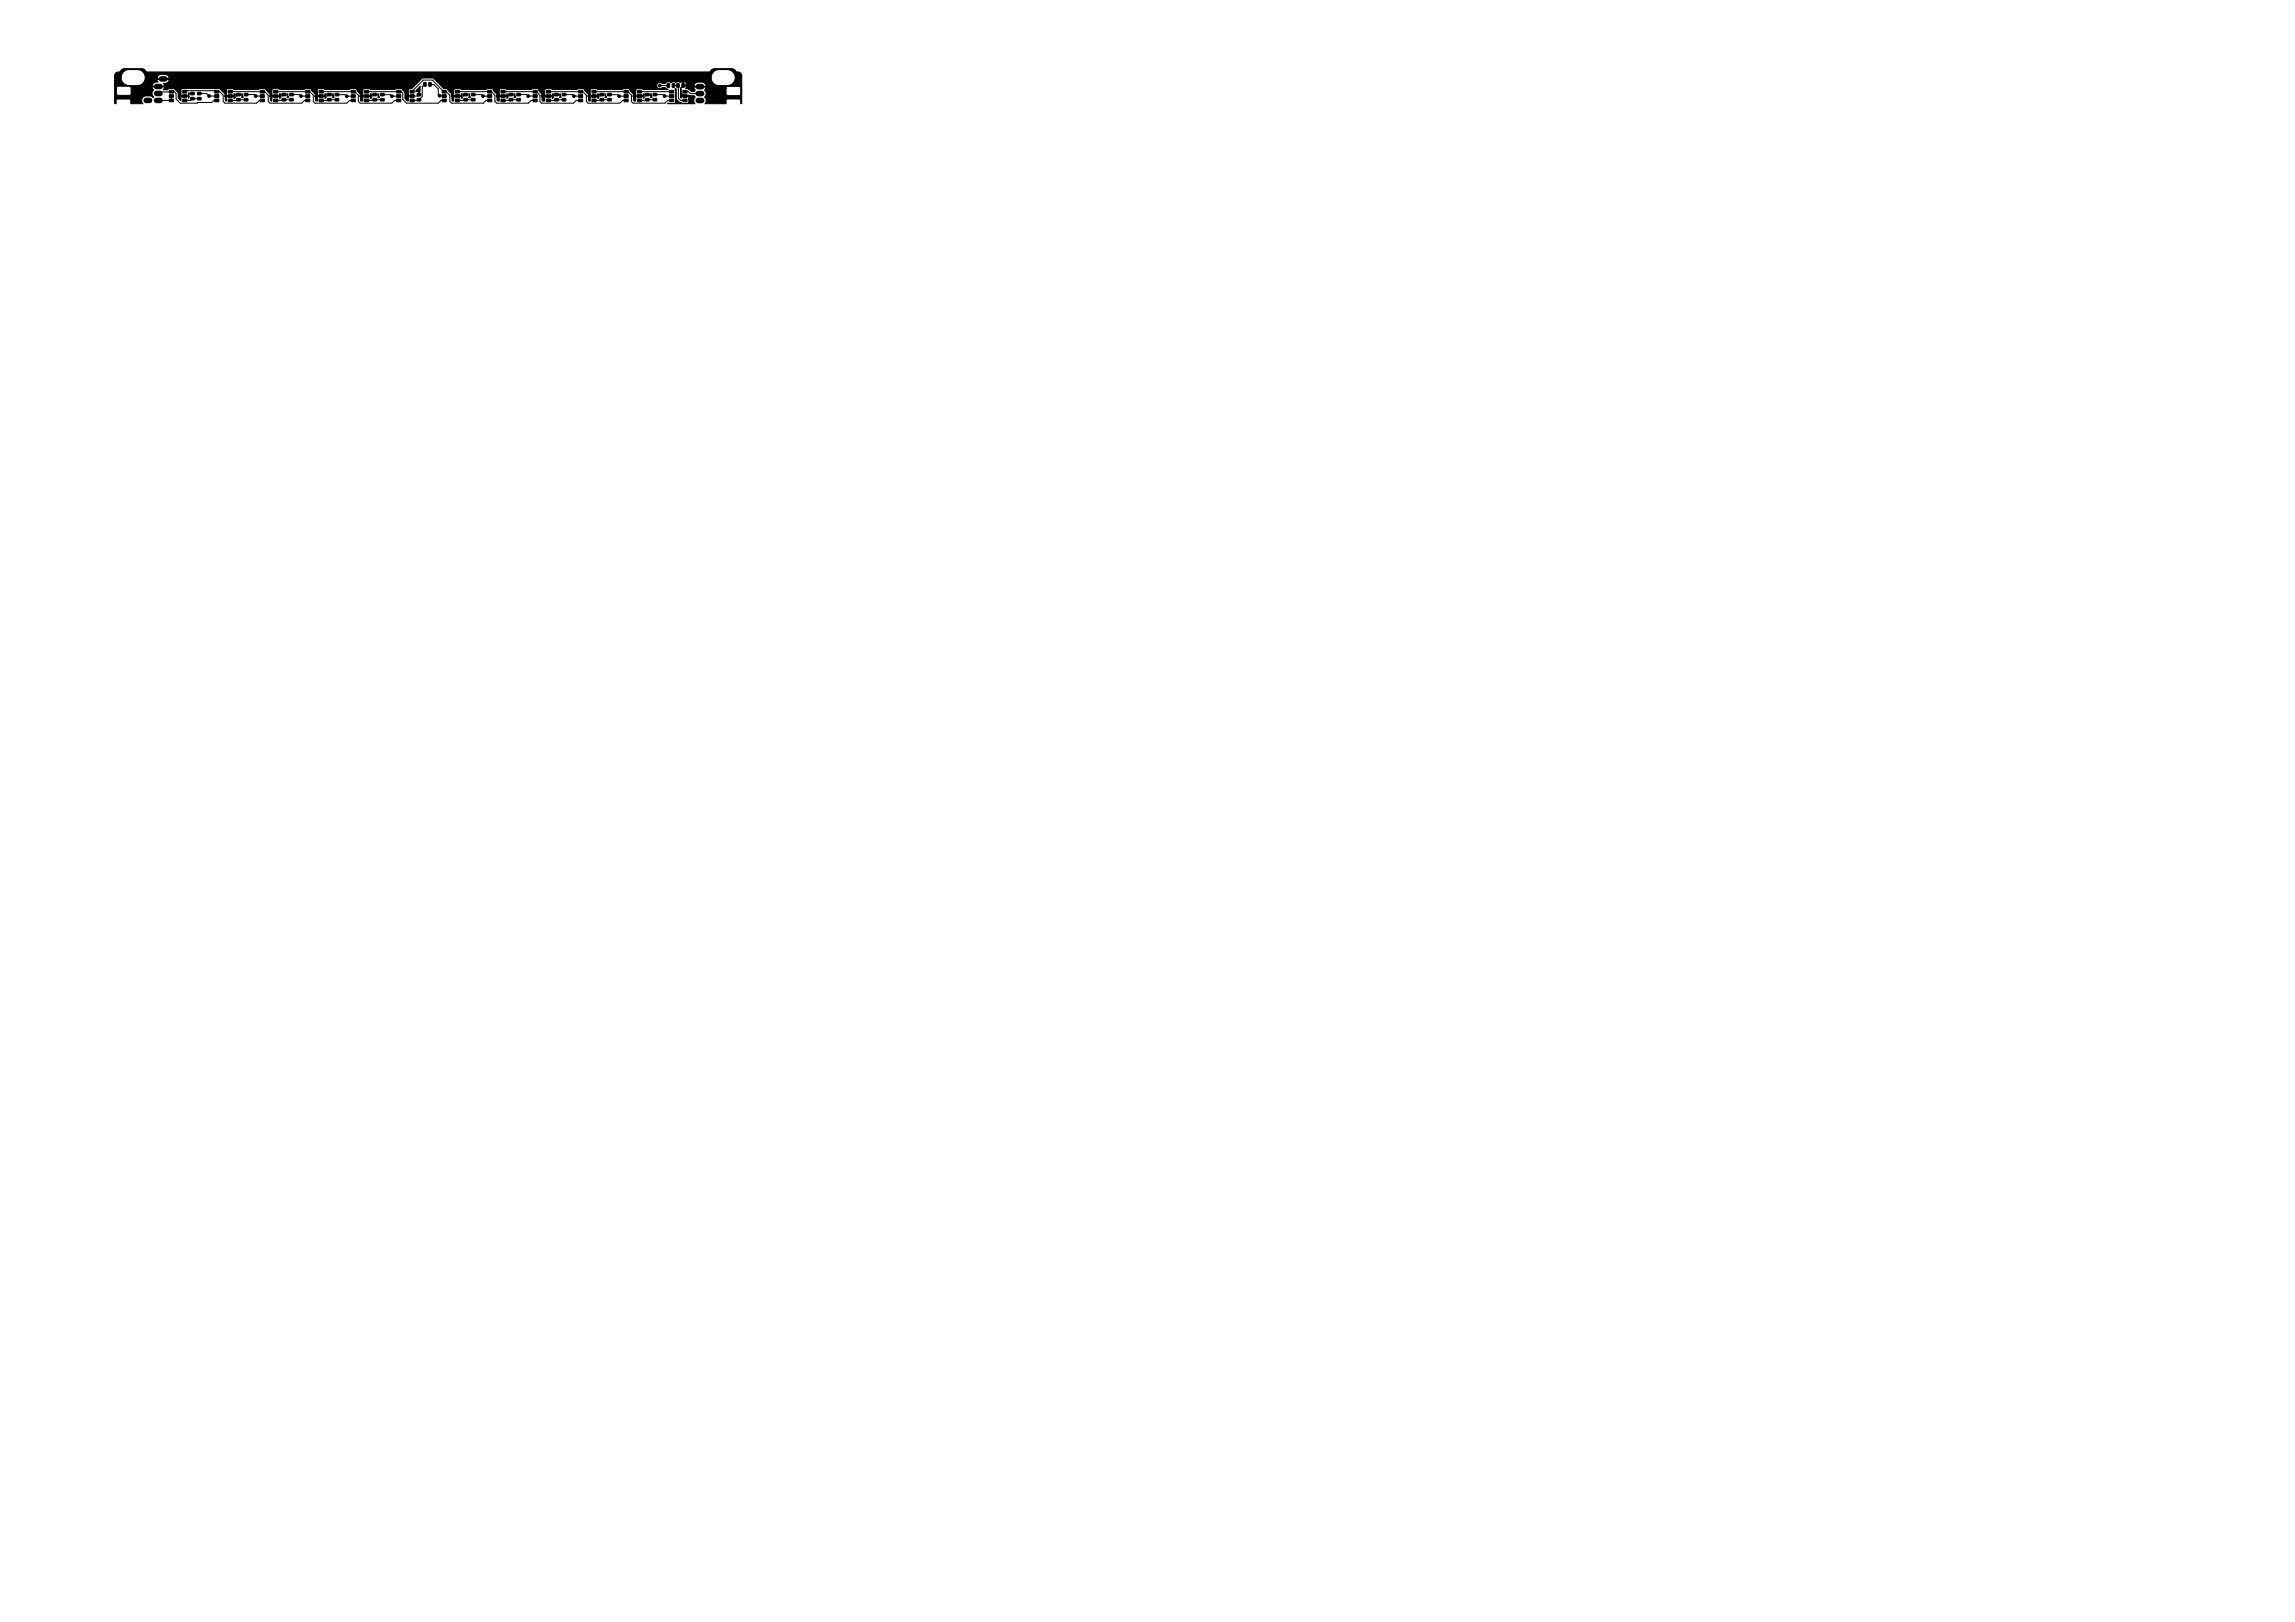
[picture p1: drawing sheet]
<svg xmlns="http://www.w3.org/2000/svg" width="841mm" height="594mm" viewBox="0 0 841 594" stroke-linecap="round" stroke-linejoin="round" font-family="sans-serif">
<path d="M53.6 36.8h1.2M57.4 31.7h1.2M57.4 34.2h1.2M57.4 36.8h1.2M59.1 28.9h1.3M255.9 31.7h1.2M255.9 34.3h1.2M255.9 36.8h1.2" fill="none" stroke="#000" stroke-width="2"/>
<g fill="#000" stroke="#000" stroke-width=".37">
<path d="M42.5 26.6l1.4-.3 .8-.8 .9-.4h6.4l.9 .4 1.1 .9h205.8l1.1-.9 .9-.4h6.4l.9 .4 1.1 .9a1.41 1.41 0 0 1 1.6 1.3v10.3h-.4l-.1-1.4-.6-.4-4.2 .1-.4 .5v1.2h-7.8a1.65 1.65 0 0 0-.1-2.5 1.64 1.64 0 0 0 0-2.5l.5-.7h7.4v2.2l.4 .5h4.4l.5-.5v-2.3l-.5-.5h-4.3l-.5 .6h-7.4l-.1-.4h-4.2l-.1 .3 .5 .8-.4 .5h-1.1l-1.3-1-.7-.1v-1h-1.1l8.4 .2v-.7l-1-.8h-1.9l-.9 .3-.5 1h-4.1v-1.3h.3v1.1h.8a.73 .73 0 0 0-.4-1.2h-1.2l-.4 .2-.6-.2-1.1 .2-1.1-.2-.7 .3-1.1-.3-.9 .5-1.3-.1a1.14 1.14 0 0 0-1.6 .2 1.14 1.14 0 0 0 .1 1.6 1.14 1.14 0 0 0 1.6-.1h1.2l.5 .5 .6 .1-9.2 .1-.5-.3h-1.8l-.4 .6 .1 2h2.5l.1-.7h3l.3 1.2h-.7l.2-.3-.1-.5h-2.4l-.1 1.2h-.2l-.1-.7h-2.5l-.1 1.7-.8-.2-.1-2.2-1.3-1.4-.2-.6-.4-.2-1.6 .1-.5 .3h-9.1l-.4-.3h-1.9l-.4 .6 .2 2h2.4l.1-.7h3l.4 1.2h-.8l.3-.3-.2-.5h-2.3l-.1 1.2h-.3l-.1-.7h-2.4l-.2 1.7-.6-.2-.2-2.4-2-2-1.6 .1-.4 .3h-9.2l-.4-.3h-1.9l-.4 .6 .2 2h2.4l.1-.7h3.1l.3 1.2h-.7l.2-.3-.1-.5h-2.4l-.1 1.2h-.3l-.1-.7h-2.4l-.2 1.7-.9-.2-.1-2.2-1.6-2.1h-1.8l-.4 .3h-9.1l-.5-.3h-1.8l-.4 .6 .1 2h2.5l.1-.7h3l.4 1.2h-.8l.3-.3-.2-.5h-2.3l-.1 1.2h-.3l-.1-.7h-2.5l-.1 1.7h-.7l-.2-2.4-1.8-2.1h-1.7l-.5 .3h-9.1l-.4-.3-1.7-.1-.6 .6 .2 2.1h2.4l.1-.7h3.1l.3 1.2h-.7l.2-.3-.1-.5h-2.4l-.1 1.2h-.3l-.1-.7h-2.4l-.2 1.7h-.5l-.2-2.4-1.6-2-1.4-.2-3.6-3.6-.6-.3-3.6 .1-3.9 3.8-1.1 .2-.2 2.3 1.5 .1 .1 .3-1.6 .2v1.5h-.3l-.9-.9-.1-2.3-1.4-1.4-1.7 .1-.4 .3h-9.1l-.5-.3h-1.8l-.4 .6 .1 2h2.5l.1-.7h3.1l.3 1.2h-.7l.2-.3-.1-.5h-2.4l-.1 1.2h-.3l-.1-.7h-2.5l-.1 1.7-.9-.2-.1-2.2-1.2-1.3-.1-.7-.5-.2-1.6 .1-.5 .3h-9.1l-.4-.3h-1.9l-.4 .6 .2 2h2.4l.1-.7h3.1l.4 1.2h-.7l.2-.3-.1-.5h-2.4l-.1 1.2h-.4l-.1-.7h-2.4l-.2 1.7-.7-.2-.1-2.4-1.5-1.8-.5-.2-1.6 .1-.4 .3h-9.2l-.4-.3h-1.9l-.4 .6 .2 2h2.4l.1-.7h3.2l.3 1.2h-.7l.3-.3-.2-.5h-2.3l-.2 1.2h-.4l-.1-.7h-2.4l-.2 1.7-.5-.2-.1-2.4-2.1-2-1.7 .1-.4 .3h-9.1l-.5-.3h-1.8l-.4 .6 .1 2h2.5l.1-.7h3.1l.4 1.2h-.7l.2-.3-.1-.5h-2.4l-.1 1.2h-.4l-.1-.7h-2.5l-.1 1.7-.4-.2-.2-2.4-2.1-1.9h-13.6l-.4 .6 .2 2h2.4l.2-1.1 1.5 .1v.3l-1.5 .2 .3 .7-.3 .7-.2-.7h-2.4l-.2 1.6-1-1-.1-2.1-1.4-1.3-1.8-.1-.6 .5h-1.6l.4-.7-.1-.4h-4.2l.3 1.3a1.65 1.65 0 0 0 .1 2.4l-.2 .2-1-.6h-1.6a1.65 1.65 0 0 0-1.5 1.1 1.65 1.65 0 0 0 .4 1.8h-4.5v-1.3l-.7-.4h-4.2l-.4 .5v1.2h-.6v-5.8h.7v2.2l.4 .5h4.4l.5-.7v-2.1l-.4-.5h-4.4l-.5 .6h-.7v-3.8h2.4l.6 1.8 .6 .6 1.6 .5 12.9 .3 .1-.4-.4-.6a1.55 1.55 0 0 0 2.1-1.6h-4.2l-.1 .4 .4 .6a1.78 1.78 0 0 0-2.2 1.3h-5.2l1.4-.5 .7-.6 .5-1.7 8.7 .3 .1-.4h198.6l.5 1.8 1.3 .9 4.1 .3 1.8-.7 1-1.3 .1-1-.1-1-1-1.2-1.8-.7-4 .2-1.4 1-.5 1.7h-198.6l-.3-.6-.8-.5-1.9-.1-.9 .4-.6 .9h-4.3l-.1-1-.5-.9-1.3-.9-1-.2-3.9 .1-1.5 1.1-.5 1.7h-2.4l.1-1.1zM62 36.3h1.5v1h-1.5zM62 34.7h1.5v1h-1.5zM62 33.1h1.5v1h-1.5zM66.9 36.3h1.5v1h-1.5zM66.9 34.7h1.5v1h-1.5zM66.9 33.1h1.5v1h-1.5zM69.9 35.7h1.2l.1 .8-1.3 .1zM69.9 33.9l1.2-.1 .1 .8-1.3 .1zM72.4 33.9l1.2-.1 .1 .8-1.3 .1zM72.4 35.7h1.2l.1 .8-1.2 .1zM78.7 36.3h1.5v1h-1.5z"/>
<path d="M78.7 34.7h1.5v1h-1.5zM78.7 33.1h1.5v1h-1.5zM83.6 36.3h1.5v1h-1.5zM83.6 34.7h1.5v1h-1.5zM83.6 33.1h1.5v1h-1.5zM86.8 36.1h1.2v.8l-1.2 .1zM86.8 34.2h1.2v.8l-1.2 .1zM89.6 34.2h1.2v.8l-1.2 .1zM89.6 36.1h1.2v.8l-1.2 .1zM95.4 36.3h1.5v1h-1.5zM95.4 34.7h1.5v1h-1.5zM95.4 33.1h1.5v1h-1.5z"/>
<path d="M100.3 36.3h1.5v1h-1.5zM100.3 34.7h1.5v1h-1.5zM100.3 33.1h1.5v1h-1.5zM103.4 36.1h1.2l.1 .8-1.3 .1zM103.4 34.2h1.2l.1 .8-1.3 .1zM106.2 34.2h1.2l.1 .8-1.3 .1zM106.2 36.1h1.2l.1 .8-1.3 .1zM112 36.3h1.5v1h-1.5zM112 34.7h1.5v1h-1.5zM112 33.1h1.5v1h-1.5zM116.9 36.3h1.5v1h-1.5zM116.9 34.7h1.5v1h-1.5z"/>
<path d="M116.9 33.1h1.5v1h-1.5zM120 36.1h1.2l.1 .8-1.2 .1zM120 34.2h1.2l.1 .8-1.2 .1zM122.8 34.2h1.2l.1 .8-1.2 .1zM122.8 36.1h1.2l.1 .8-1.2 .1zM128.7 36.3h1.5v1h-1.5zM128.7 34.7h1.5v1h-1.5zM128.7 33.1h1.5v1h-1.5zM133.6 36.3h1.5v1h-1.5zM133.6 34.7h1.5v1h-1.5zM133.6 33.1h1.5v1h-1.5zM136.7 36.1h1.2l.1 .8-1.3 .1z"/>
<path d="M136.7 34.2h1.2l.1 .8-1.3 .1zM139.5 34.2h1.2l.1 .8-1.3 .1zM139.5 36.1h1.2l.1 .8-1.3 .1zM145.4 36.3h1.5v1h-1.5zM145.4 34.7h1.5v1h-1.5zM145.4 33.1h1.5v1h-1.5zM150.3 36.3h1.5v1h-1.5zM150.3 34.7h1.5v1h-1.5zM150.3 33.1h1.5v1h-1.5zM152.4 33.2l1.6-1.6-.3 3.2h-.3v-1.1h-1zM152.9 36.1h1.2l.1 .8-1.2 .1zM152.9 34.2h1.2l.1 .8-1.2 .1z"/>
<path d="M155.3 30.3h.9l-.1 1.3-.8-.1zM157.1 30.3h.9v1.3l-.9-.1zM162 36.3h1.5v1h-1.5zM162 34.7h1.5v1h-1.5zM162 33.1h1.5v1h-1.5zM166.9 36.3h1.5v1h-1.5zM166.9 34.7h1.5v1h-1.5zM166.9 33.1h1.5v1h-1.5zM170 36.1h1.2l.1 .8-1.3 .1zM170 34.2h1.2l.1 .8-1.3 .1zM172.8 34.2h1.2l.1 .8-1.3 .1zM172.8 36.1h1.2l.1 .8-1.3 .1z"/>
<path d="M178.7 36.3h1.5v1h-1.5zM178.7 34.7h1.5v1h-1.5zM178.7 33.1h1.5v1h-1.5zM183.6 36.3h1.5v1h-1.5zM183.6 34.7h1.5v1h-1.5zM183.6 33.1h1.5v1h-1.5zM186.6 36.1h1.3v.8l-1.2 .1zM186.6 34.2h1.3v.8l-1.2 .1zM189.4 34.2h1.2l.1 .8-1.2 .1zM189.4 36.1h1.2l.1 .8-1.2 .1zM195.4 36.3h1.5v1h-1.5zM195.4 34.7h1.5v1h-1.5z"/>
<path d="M195.4 33.1h1.5v1h-1.5zM200.3 36.3h1.5v1h-1.5zM200.3 34.7h1.5v1h-1.5zM200.3 33.1h1.5v1h-1.5zM203.3 36.1h1.2l.1 .8-1.3 .1zM203.3 34.2h1.2l.1 .8-1.3 .1zM206.1 34.2h1.2l.1 .8-1.3 .1zM206.1 36.1h1.2l.1 .8-1.3 .1zM212 36.3h1.5v1h-1.5zM212 34.7h1.5v1h-1.5zM212 33.1h1.5v1h-1.5zM216.9 36.3h1.5v1h-1.5z"/>
<path d="M216.9 34.7h1.5v1h-1.5zM216.9 33.1h1.5v1h-1.5zM219.9 36.1h1.2l.1 .8-1.2 .1zM219.9 34.2h1.2l.1 .8-1.2 .1zM222.7 34.2h1.2l.1 .8-1.2 .1zM222.7 36.1h1.2l.1 .8-1.2 .1zM228.7 36.3h1.5v1h-1.5zM228.7 34.7h1.5v1h-1.5zM228.7 33.1h1.5v1h-1.5zM233.6 36.3h1.5v1h-1.5zM233.6 34.7h1.5v1h-1.5zM233.6 33.1h1.5v1h-1.5z"/>
<path d="M236.6 36.1h1.2l.1 .8-1.3 .1zM236.6 34.2h1.2l.1 .8-1.3 .1zM239.4 34.2h1.2l.1 .8-1.3 .1zM239.4 36.1h1.2l.1 .8-1.3 .1zM244.5 30.7h.9l-.1 1.3-.8-.1zM245.4 36.3h1.5v1h-1.5zM245.4 34.7h1.5v1h-1.5zM245.4 33.1h1.5v1h-1.5zM246.3 30.7h.9v1.3l-.9-.1zM247.3 32.6h.5v3.4l.2 .5 1 .9 1 .5h2l.4-.5v-1.9l-2.6-.2-.1 .7-.3-.4v-3.1a.33 .33 0 0 1 .4 .2 .33 .33 0 0 1-.2 .4l.2 2h2.4l.2-.3 .4 .2 1.6 .1 .4 .4a1.64 1.64 0 0 0-.1 2.5h-10.1l.3-.3 2.1 .2 .5-.4v-4.4zM248 30.7h.9l-.1 1.3-.8-.1zM249.9 30.7h.9l-.1 1.3-.8-.1z"/>
<path d="M250.3 36.3h1.5v1h-1.5zM250.3 34.7h1.5v1h-1.5zM250.3 33.1h1.5v1h-1.5z"/>
<circle cx="65.9" cy="35.3" r=".5"/>
<circle cx="76.6" cy="35.2" r=".5"/>
<circle cx="82.8" cy="35.2" r=".5"/>
<circle cx="93.7" cy="35.2" r=".5"/>
<circle cx="99.3" cy="35.2" r=".5"/>
<circle cx="110.3" cy="35.2" r=".5"/>
<circle cx="115.8" cy="35.2" r=".5"/>
<circle cx="127.1" cy="35.2" r=".5"/>
<circle cx="132.3" cy="35.2" r=".5"/>
<circle cx="143.6" cy="35.2" r=".5"/>
<circle cx="149.4" cy="35.2" r=".5"/>
<circle cx="161.1" cy="35.1" r=".5"/>
<circle cx="165.9" cy="35.2" r=".5"/>
<circle cx="177" cy="35.2" r=".5"/>
<circle cx="182.4" cy="35.2" r=".5"/>
<circle cx="193.5" cy="35.2" r=".5"/>
<circle cx="198.9" cy="35.2" r=".5"/>
<circle cx="210.3" cy="35.2" r=".5"/>
<circle cx="215.9" cy="35.2" r=".5"/>
<circle cx="226.9" cy="35.2" r=".5"/>
<circle cx="232.4" cy="35.2" r=".5"/>
<circle cx="241.8" cy="31.3" r=".5"/>
<circle cx="243.6" cy="35.2" r=".5"/>
</g>
<g fill="none" stroke="#000" stroke-width=".37">
<path d="M58 36.8h.1M62.8 35.2v1.6h-4.8M62.8 33.6h1l.7 .7v2l1.5 1.5 11.6-.3 .8-.7h1.1M62.8 33.6h.1M62.8 33.6l-4.2 .1-.6 .5M67.7 33.6l.6-.4h10.5l.4 .4h1.3l1.3 1.3v2.3l.6 .6h11.7l1-1h1M70.5 34.2h-.9l-.9 1-2.8 .1M70.5 34.2v.1M73 34.3h2.7l.9 .9h2.9M73 36.1h-2.5l-.7 .7h-2.1M82.8 35.2h.1M84.4 33.6h12.6l1.3 1.3v2.3l.6 .6h11.7l1-1h1.2"/>
<path d="M87.4 34.6l-.5 .6h-4.1M90.1 34.6h3l.6 .6h2.5M90.2 36.5l-5.8 .3M99.3 35.2h.1M100.9 33.6h12.6l1.3 1.3v2.3l.6 .6h11.7l1-1h1M103.9 34.6l-.5 .6h-4.1M106.7 36.5l-5.8 .3M106.8 34.6h3l.5 .6h2.5M115.8 35.2h.1M117.4 33.6h12.6l1.3 1.3v2.3l.7 .6h11.6l1-1h1.2M120.4 34.6l-.5 .6h-4.1M123.2 36.5l-5.8 .3"/>
<path d="M123.5 34.7h3l.6 .5h2.5M133.9 33.6h11.7M136.9 34.6l-.5 .6h-4.1M139.7 36.5l-5.8 .3M140.1 34.7h3l.5 .5h2.5M146 33.6h1.1l.5 .5v2.3l1.4 1.4h11.6l1-1h1.1M149.4 35.2h.1M150.9 33.6l4.2-4.3h3.3l4.3 4.3M153.9 34.6l-.5 .6h-4M153.9 36.5l-.2 .3h-2.8M155.6 30.9l-.9 .8v3.6l-1.2 1.2M157.7 31h1.3l1.6 1.6v2l.6 .6h1.6"/>
<path d="M162.5 33.6h1.1l1.2 1.3v2.3l.7 .6h11.6l1-1h1.2M167.4 33.6h12.7l1.3 1.3v2.3l.6 .6h11.6l1-1h1.1M170.4 34.6l-.5 .6h-4M173.2 36.5l-5.8 .3M173.4 34.6h3l.6 .6h2.5M182.4 35.2h.1M183.9 33.6h12.7l1.3 1.3v2.3l.6 .6h11.6l1-1h1.3M187 34.6l-.6 .6h-4M189.7 36.5l-5.8 .3M190 34.6h3l.5 .6h2.6M198.9 35.2h.1M200.4 33.6h11.8"/>
<path d="M203.5 34.6l-.6 .6h-4M206.3 36.5l-5.9 .3M206.8 34.6h3l.5 .6h2.5M212.5 33.6h1.1l1.3 1.3v2.3l.6 .6h11.7l1-1h1M215.9 35.2h.1M217.4 33.6h12.7l1.3 1.3v2.3l.6 .6h11.7l1-1h1.2M220.5 34.6l-.6 .6h-4M223.3 36.5l-5.9 .3M223.3 34.7h3l.6 .5h2.5M232.4 35.2h.1M234 33.6h11.7M237 34.6l-.5 .6h-4.1"/>
<path d="M239.8 36.5l-5.8 .3M240 34.6h3l.6 .6h2.5M241.8 31.3h3.1M246.8 31.3l1.8 .2v4.5l.8 .8h1.6M251 33.6h1.3l.7 .7h3.5M256.5 31.7h-3.5l-.5-.4h-2.2l-.8 .9v1.7l1.3 1.3 .5-.3"/>
</g>
</svg>
